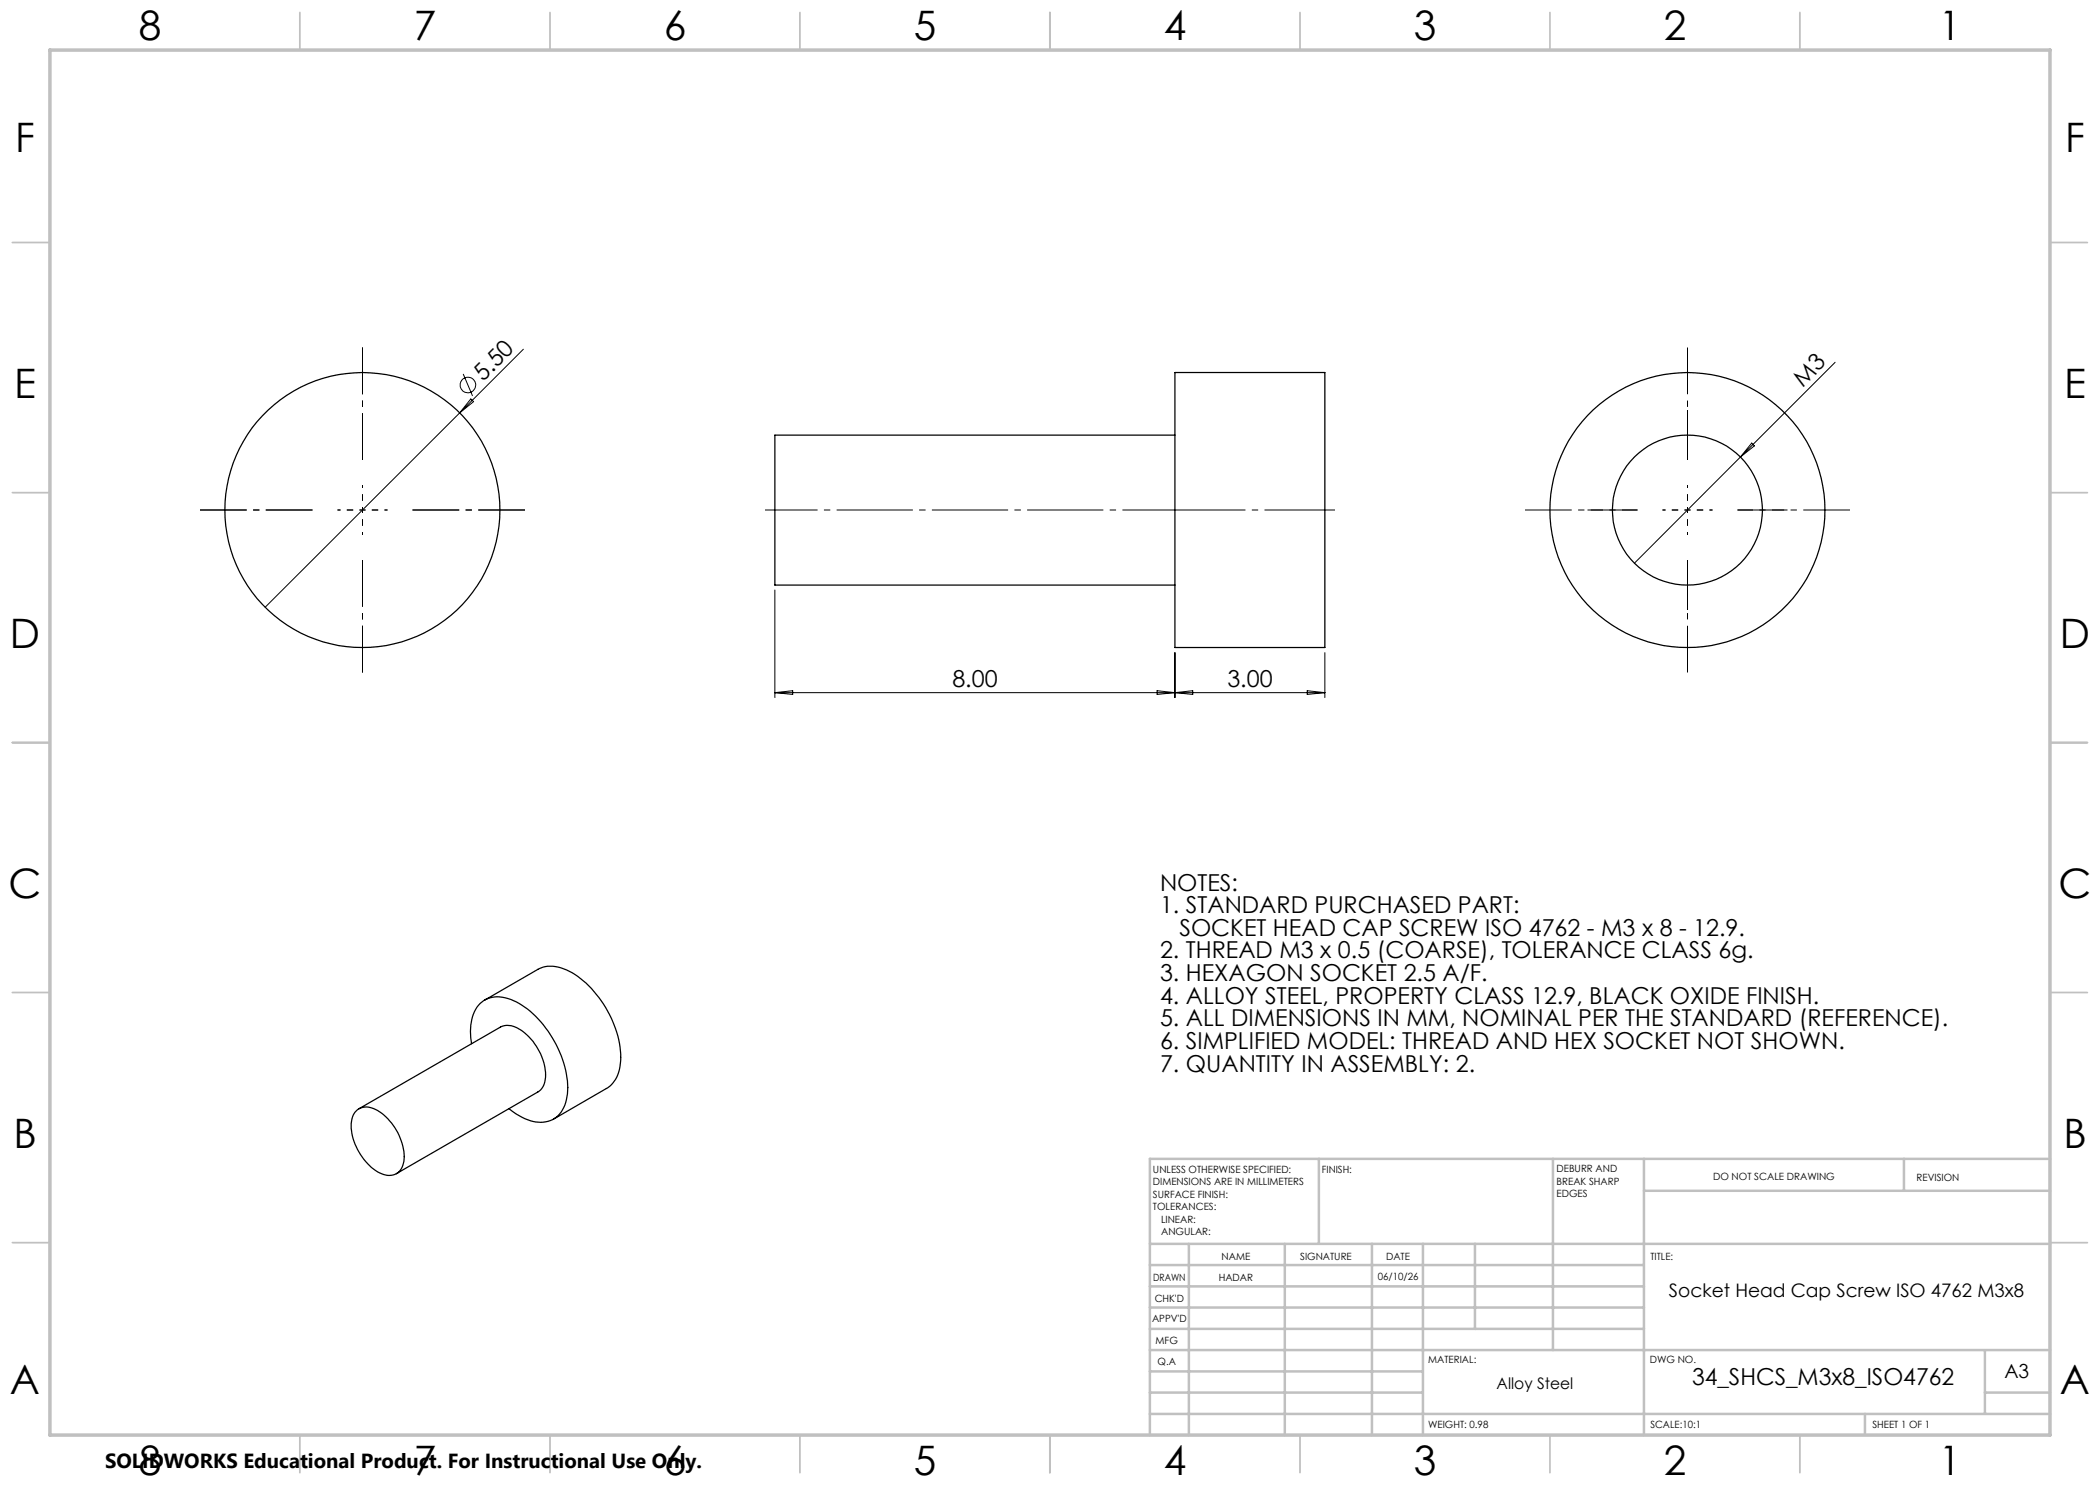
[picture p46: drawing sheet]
<svg xmlns="http://www.w3.org/2000/svg" width="420mm" height="297mm" viewBox="0 0 420 297" stroke-linecap="round" stroke-linejoin="round" font-family="sans-serif">
<defs><g id="words">
<g font-size="8.1">
<text x="27.7" y="8">8</text>
<text x="82.7" y="8">7</text>
<text x="132.7" y="8">6</text>
<text x="182.7" y="8">5</text>
<text x="232.7" y="8">4</text>
<text x="282.7" y="8">3</text>
<text x="332.7" y="8">2</text>
<text x="387.7" y="8">1</text>
<text x="3" y="30.4">F</text>
<text x="413" y="30.4">F</text>
<text x="2.8" y="79.6">E</text>
<text x="412.8" y="79.6">E</text>
<text x="2" y="129.6">D</text>
<text x="412" y="129.6">D</text>
<text x="1.7" y="179.6">C</text>
<text x="411.7" y="179.6">C</text>
<text x="2.7" y="229.6">B</text>
<text x="412.7" y="229.6">B</text>
<text x="2" y="278.9">A</text>
<text x="412" y="278.9">A</text>
<text x="27.7" y="295">8</text>
<text x="82.7" y="295">7</text>
<text x="132.7" y="295">6</text>
<text x="182.7" y="295">5</text>
<text x="232.7" y="295">4</text>
<text x="282.7" y="295">3</text>
<text x="332.7" y="295">2</text>
<text x="387.7" y="295">1</text>
</g>
<g font-size="4.7">
<text x="96.6" y="76.4" transform="rotate(-45 96.6 76.4)">5.50</text>
<text x="360.6" y="77.5" transform="rotate(-45 360.6 77.5)">M3</text>
<text x="190.5" y="137.5">8.00</text>
<text x="245.5" y="137.5">3.00</text>
<text x="232" y="178.1">NOTES:</text>
<text x="232" y="182.6">1. STANDARD PURCHASED PART:</text>
<text x="232" y="191.7">2. THREAD M3 x 0.5 (COARSE), TOLERANCE CLASS 6g.</text>
<text x="235.9" y="187.2">SOCKET HEAD CAP SCREW ISO 4762 - M3 x 8 - 12.9.</text>
<text x="232" y="196.2">3. HEXAGON SOCKET 2.5 A/F.</text>
<text x="232" y="200.7">4. ALLOY STEEL, PROPERTY CLASS 12.9, BLACK OXIDE FINISH.</text>
<text x="232" y="205.3">5. ALL DIMENSIONS IN MM, NOMINAL PER THE STANDARD (REFERENCE).</text>
<text x="232" y="209.8">6. SIMPLIFIED MODEL: THREAD AND HEX SOCKET NOT SHOWN.</text>
<text x="232" y="214.3">7. QUANTITY IN ASSEMBLY: 2.</text>
<text x="338.4" y="277">34_SHCS_M3x8_ISO4762</text>
</g>
<text font-size="4.1" x="21" y="293.7">SOLIDWORKS Educational Product. For Instructional Use Only.</text>
<text font-size="3.9" x="400.9" y="275.5">A3</text>
<text font-size="3.7" x="333.8" y="259.5">Socket Head Cap Screw ISO 4762 M3x8</text>
<text font-size="3.2" x="299.3" y="277.9">Alloy Steel</text>
<g font-size="2">
<text x="230.6" y="234.6">UNLESS OTHERWISE SPECIFIED:</text>
<text x="230.6" y="237.1">DIMENSIONS ARE IN MILLIMETERS</text>
<text x="230.6" y="239.6">SURFACE FINISH:</text>
<text x="264.4" y="234.6">FINISH:</text>
<text x="311.3" y="234.5">DEBURR AND</text>
<text x="311.3" y="237">BREAK SHARP</text>
<text x="311.3" y="239.5">EDGES</text>
<text x="342.6" y="236">DO NOT SCALE DRAWING</text>
<text x="383.3" y="236.2">REVISION</text>
<text x="230.6" y="242.1">TOLERANCES:</text>
<text x="232.2" y="244.6">LINEAR:</text>
<text x="232.2" y="247.1">ANGULAR:</text>
<text x="244.3" y="252">NAME</text>
<text x="260" y="251.9">SIGNATURE</text>
<text x="277.2" y="251.9">DATE</text>
<text x="330.1" y="251.9">TITLE:</text>
<text x="230.6" y="256.1">DRAWN</text>
<text x="243.7" y="256.1">HADAR</text>
<text x="275.6" y="255.9">06/10/26</text>
<text x="230.9" y="260.3">CHK'D</text>
<text x="230.4" y="264.4">APPV'D</text>
<text x="231.1" y="268.8">MFG</text>
<text x="231.5" y="273">Q.A</text>
<text x="285.6" y="272.5">MATERIAL:</text>
<text x="330" y="272.5">DWG NO.</text>
<text x="285.6" y="285.5">WEIGHT: 0.98</text>
<text x="330.1" y="285.6">SCALE:10:1</text>
<text x="374.5" y="285.6">SHEET 1 OF 1</text>
</g>
</g></defs>
<g fill="none" stroke="#000" stroke-width=".25">
<path d="M235 74.5h30v55h-30zM235 87h-80v30h80M94.3 208.7a9.8 9.8 0 0 1 1.4-7.7 5.5 5.5 0 0 1 6.4-1.1 19.8 19.8 0 0 1 10.2 11.3 13.8 13.8 0 0 1 .4 10.3 5.2 5.2 0 0 1-6.6 2.7 14.1 14.1 0 0 1-4.3-2.4M96.9 200l10.7-6.1a6.5 6.5 0 0 1 6.3 .4 21.1 21.1 0 0 1 10.2 17.8 6.5 6.5 0 0 1-2.8 5.6l-10.6 6.1M71.3 222.2a3.4 3.4 0 0 1 4.2-.1 11.4 11.4 0 0 1 5.3 10.1 2.98 2.98 0 0 1-4.4 2.6 11.2 11.2 0 0 1-6.1-10.5l.3-1.2zM71.8 221.8l28.3-16.4a4.2 4.2 0 0 1 4.5 .9 11.2 11.2 0 0 1 4.4 9.6 3.2 3.2 0 0 1-1.4 2.5l-28.3 16.3"/>
<circle cx="72.5" cy="102" r="27.5"/>
<circle cx="337.5" cy="102" r="27.5"/>
<circle cx="337.5" cy="102" r="15"/>
</g>
<g fill="none" stroke="#000" stroke-width=".2">
<path d="M92.6 74.8l1.9 4.4M94.2 79.8l.5 .5-2.8 2.3zM104.7 69.8l-51.7 51.7M367 72.5l-40.1 40.1M350.3 88.6l.6 .6-2.8 2.2zM155 118v21.5M155 138.5h110M155 138.5l3.5-.4v.8zM231.4 138.1l3.6 .4-3.6 .4zM235 130.5v9M235 138.5l3.5-.4v.8zM261.4 138.1l3.6 .4-3.6 .4z"/>
<path d="M265 130.5v9"/>
<circle cx="93.6" cy="77" r="1.55"/>
</g>
<path d="M153 102h82" fill="none" stroke="#000" stroke-width=".2" stroke-dasharray="15.2 1.3 1.3 1.3" stroke-dashoffset="4.7" stroke-linecap="butt"/>
<path d="M235 102h32" fill="none" stroke="#000" stroke-width=".2" stroke-dasharray="15.2 1.3 1.3 1.3" stroke-dashoffset="1.1" stroke-linecap="butt"/>
<path d="M72.5 102v-5M72.5 102h-5M72.5 102v5M72.5 102h5M337.5 102v-5M337.5 102h-5M337.5 102v5M337.5 102h5" fill="none" stroke="#000" stroke-width=".2" stroke-dasharray="15.2 1.3 1.3 1.3" stroke-dashoffset="14.6" stroke-linecap="butt"/>
<path d="M72.5 92v-22.5M337.5 92v-22.5M62.5 102h-22.5M72.5 112v22.5M82.5 102h22.5M327.5 102h-22.5M337.5 112v22.5M347.5 102h22.5" fill="none" stroke="#000" stroke-width=".2" stroke-dasharray="15.2 1.3 1.3 1.3" stroke-dashoffset="5.9" stroke-linecap="butt"/>
<path d="M337.5 92v-10M327.5 102h-10M337.5 112v10M347.5 102h10" fill="none" stroke="#000" stroke-width=".2" stroke-dasharray="15.2 1.3 1.3 1.3" stroke-dashoffset="12.1" stroke-linecap="butt"/>
<g fill="none" stroke="#c0c0c0" stroke-width=".35">
<path d="M60 2.5v7.5M110 2.5v7.5M160 2.5v7.5M210 2.5v7.5M260 2.5v7.5M310 2.5v7.5M360 2.5v7.5M2.5 48.5h7.5M410 48.5h7.5M2.5 98.5h7.5M410 98.5h7.5M2.5 148.5h7.5"/>
<path d="M410 148.5h7.5M2.5 198.5h7.5M410 198.5h7.5M2.5 248.5h7.5M410 248.5h7.5M60 287v7.5M110 287v7.5M160 287v7.5M210 287v7.5M260 287v7.5M310 287v7.5M360 287v7.5"/>
</g>
<g fill="none" stroke="#c0c0c0" stroke-width=".5">
<path d="M263.8 231.8v17M310.6 231.8v38.2M328.8 231.8v55.2M328.8 238.2h81.2M380.8 231.8v6.4M410 231.8h-180v55.2M230 248.8h180M230 257.3h98.8M230 253h98.8M237.8 248.8v38.2M257 248.8v38.2M274.4 248.8v38.2"/>
<path d="M284.6 248.8v38.2M295 248.8v17M230 265.8h98.8M230 261.5h98.8M230 278.5h54.6M230 274.3h54.6M230 270h180M397 278.5h13M397 270v12.8M230 282.8h180M373 282.8v4.2"/>
</g>
<path d="M10 10h400v277h-400z" fill="none" stroke="#c0c0c0" stroke-width=".7"/>
<use href="#words"/>
</svg>
